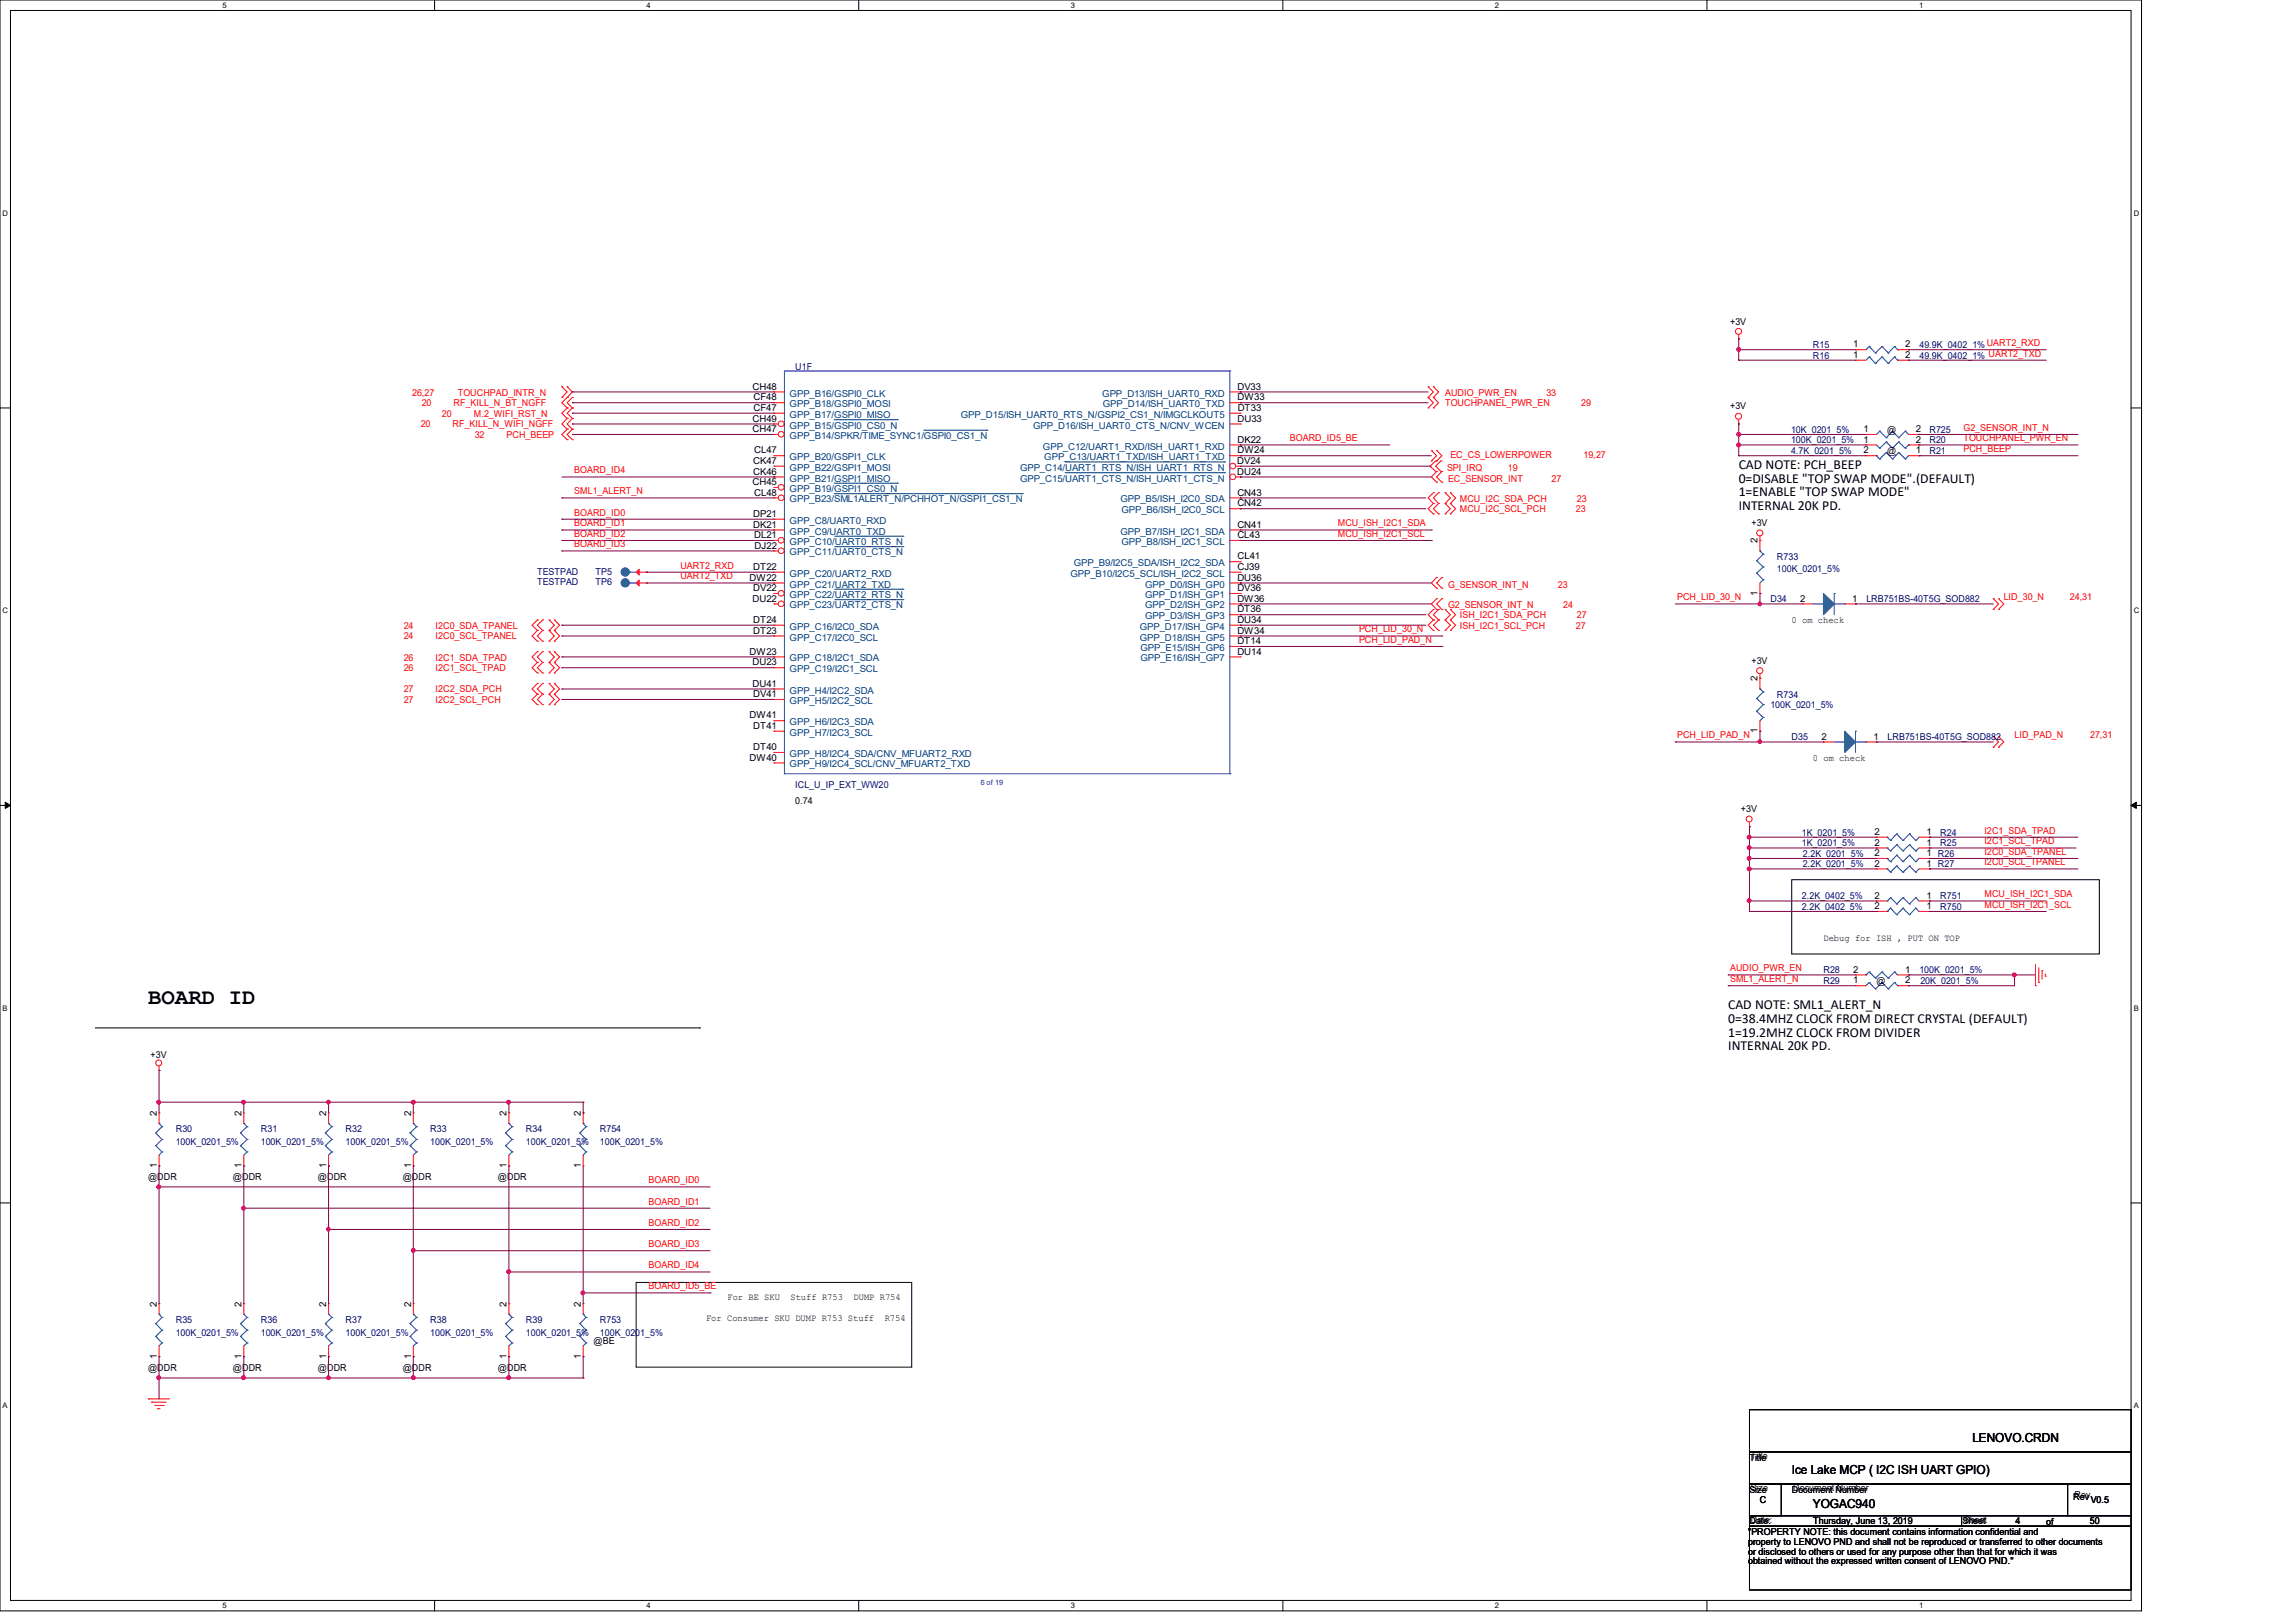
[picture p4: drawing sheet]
<svg xmlns="http://www.w3.org/2000/svg" width="297mm" height="210mm" viewBox="0 0 297 210" stroke-linecap="round" stroke-linejoin="round" font-family="sans-serif">
<defs><g id="words">
<text font-size="2.9" x="19.2" y="130">BOARD ID</text>
<g font-size="1.8">
<text x="224.9" y="60.7">CAD NOTE: PCH_BEEP</text>
<text x="224.9" y="62.4">0=DISABLE &quot;TOP SWAP MODE&quot;.(DEFAULT)</text>
<text x="224.9" y="64.2">1=ENABLE &quot;TOP SWAP MODE&quot;</text>
<text x="224.9" y="66">INTERNAL 20K PD.</text>
<text x="223.6" y="130.6">CAD NOTE: SML1_ALERT_N</text>
<text x="223.6" y="132.4">0=38.4MHZ CLOCK FROM DIRECT CRYSTAL (DEFAULT)</text>
<text x="223.6" y="134.2">1=19.2MHZ CLOCK FROM DIVIDER</text>
<text x="223.6" y="135.9">INTERNAL 20K PD.</text>
</g>
<g font-size="1.6">
<text x="231.8" y="190.7">Ice Lake MCP ( I2C ISH UART GPIO)</text>
<text x="255.1" y="186.6">LENOVO.CRDN</text>
<text x="234.5" y="195.1">YOGAC940</text>
</g>
<g font-size="1.2">
<text x="223.8" y="42">+3V</text>
<text x="239.7" y="46.3">1</text>
<text x="239.7" y="45">1</text>
<text x="246.5" y="46.3">2</text>
<text x="246.5" y="45">2</text>
<text x="97.4" y="50.4">CH48</text>
<text x="97.5" y="53.2">CF47</text>
<text x="97.5" y="51.8">CF48</text>
<text x="160.1" y="51.8">DW33</text>
<text x="160.1" y="50.4">DV33</text>
<text x="160.1" y="53.2">DT33</text>
<text x="223.8" y="53">+3V</text>
<text x="97.4" y="55.9">CH47</text>
<text x="97.4" y="54.6">CH49</text>
<text x="97.6" y="58.7">CL47</text>
<text x="160.1" y="58.7">DW24</text>
<text x="160.1" y="57.3">DK22</text>
<text x="160.1" y="54.6">DU33</text>
<text x="241.1" y="57.3">1</text>
<text x="241.1" y="55.9">1</text>
<text x="241.1" y="58.7">2</text>
<text x="244.1" y="56">@</text>
<text x="244.1" y="58.7">@</text>
<text x="247.9" y="57.3">2</text>
<text x="247.9" y="55.9">2</text>
<text x="247.9" y="58.7">1</text>
<text x="97.4" y="62.8">CH45</text>
<text x="97.4" y="61.4">CK46</text>
<text x="97.4" y="60">CK47</text>
<text x="97.6" y="64.1">CL48</text>
<text x="160.1" y="61.4">DU24</text>
<text x="160.1" y="60">DV24</text>
<text x="160.1" y="65.5">CN42</text>
<text x="160.1" y="64.1">CN43</text>
<text x="97.4" y="66.9">DP21</text>
<text x="97.4" y="68.3">DK21</text>
<text x="97.6" y="69.6">DL21</text>
<text x="97.6" y="71">DJ22</text>
<text x="160.1" y="69.6">CL43</text>
<text x="160.1" y="68.3">CN41</text>
<text x="226.6" y="68.1">+3V</text>
<text x="227.4" y="70.3" transform="rotate(-90 227.4 70.3)">2</text>
<text x="97" y="75.1">DW22</text>
<text x="97.4" y="77.9">DU22</text>
<text x="97.4" y="73.7">DT22</text>
<text x="97.4" y="76.5">DV22</text>
<text x="160.1" y="77.9">DW36</text>
<text x="160.1" y="76.5">DV36</text>
<text x="160.1" y="75.1">DU36</text>
<text x="160.1" y="72.4">CL41</text>
<text x="160.1" y="73.7">CJ39</text>
<text x="227.4" y="77.1" transform="rotate(-90 227.4 77.1)">1</text>
<text x="232.9" y="77.9">2</text>
<text x="239.6" y="77.9">1</text>
<text x="97.4" y="82">DT23</text>
<text x="97.4" y="80.6">DT24</text>
<text x="160.1" y="79.2">DT36</text>
<text x="160.1" y="83.4">DT14</text>
<text x="160.1" y="82">DW34</text>
<text x="160.1" y="80.6">DU34</text>
<text x="231.8" y="80.6">0 om check</text>
<text x="97" y="84.7">DW23</text>
<text x="97.4" y="86.1">DU23</text>
<text x="97.4" y="88.9">DU41</text>
<text x="160.1" y="84.7">DU14</text>
<text x="226.6" y="85.9">+3V</text>
<text x="227.4" y="88.2" transform="rotate(-90 227.4 88.2)">2</text>
<text x="97" y="93">DW41</text>
<text x="97.4" y="94.3">DT41</text>
<text x="97.4" y="90.2">DV41</text>
<text x="227.4" y="94.9" transform="rotate(-90 227.4 94.9)">1</text>
<text x="235.6" y="95.7">2</text>
<text x="242.3" y="95.7">1</text>
<text x="97" y="98.4">DW40</text>
<text x="97.4" y="97.1">DT40</text>
<text x="234.5" y="98.4">0 om check</text>
<text x="102.9" y="104">0.74</text>
<text x="225.2" y="105.1">+3V</text>
<text x="242.5" y="108">2</text>
<text x="242.5" y="109.4">2</text>
<text x="242.5" y="110.8">2</text>
<text x="242.5" y="112.1">2</text>
<text x="249.2" y="108">1</text>
<text x="249.2" y="109.4">1</text>
<text x="249.2" y="110.8">1 R26</text>
<text x="249.2" y="112.1">1 R27</text>
<text x="242.5" y="117.6">2</text>
<text x="242.5" y="116.3">2</text>
<text x="249.2" y="117.6">1</text>
<text x="249.2" y="116.3">1</text>
<text x="235.9" y="121.7">Debug for ISH , PUT ON TOP</text>
<text x="239.7" y="125.9">2</text>
<text x="246.5" y="125.9">1</text>
<text x="239.7" y="127.3">1</text>
<text x="242.8" y="127.3">@</text>
<text x="246.5" y="127.3">2</text>
<text x="19.5" y="136.9">+3V</text>
<text x="20.3" y="144.4" transform="rotate(-90 20.3 144.4)">2</text>
<text x="31.2" y="144.4" transform="rotate(-90 31.2 144.4)">2</text>
<text x="42.2" y="144.4" transform="rotate(-90 42.2 144.4)">2</text>
<text x="53.2" y="144.4" transform="rotate(-90 53.2 144.4)">2</text>
<text x="65.5" y="144.4" transform="rotate(-90 65.5 144.4)">2</text>
<text x="75.1" y="144.4" transform="rotate(-90 75.1 144.4)">2</text>
<text x="19.2" y="152.7">@DDR</text>
<text x="20.3" y="151.1" transform="rotate(-90 20.3 151.1)">1</text>
<text x="30.1" y="152.7">@DDR</text>
<text x="31.2" y="151.1" transform="rotate(-90 31.2 151.1)">1</text>
<text x="41.1" y="152.7">@DDR</text>
<text x="42.2" y="151.1" transform="rotate(-90 42.2 151.1)">1</text>
<text x="52.1" y="152.7">@DDR</text>
<text x="53.2" y="151.1" transform="rotate(-90 53.2 151.1)">1</text>
<text x="64.4" y="152.7">@DDR</text>
<text x="65.5" y="151.1" transform="rotate(-90 65.5 151.1)">1</text>
<text x="75.1" y="151.1" transform="rotate(-90 75.1 151.1)">1</text>
<text x="20.3" y="169.1" transform="rotate(-90 20.3 169.1)">2</text>
<text x="31.2" y="169.1" transform="rotate(-90 31.2 169.1)">2</text>
<text x="42.2" y="169.1" transform="rotate(-90 42.2 169.1)">2</text>
<text x="53.2" y="169.1" transform="rotate(-90 53.2 169.1)">2</text>
<text x="65.5" y="169.1" transform="rotate(-90 65.5 169.1)">2</text>
<text x="75.1" y="169.1" transform="rotate(-90 75.1 169.1)">2</text>
<text x="76.8" y="173.9">@BE</text>
<text x="91.3" y="171">For Consumer SKU DUMP R753 Stuff</text>
<text x="94.1" y="168.2">For BE SKU</text>
<text x="102.3" y="168.2">Stuff R753</text>
<text x="110.4" y="168.2">DUMP R754</text>
<text x="114.4" y="171">R754</text>
<text x="19.2" y="177.4">@DDR</text>
<text x="20.3" y="175.8" transform="rotate(-90 20.3 175.8)">1</text>
<text x="30.1" y="177.4">@DDR</text>
<text x="31.2" y="175.8" transform="rotate(-90 31.2 175.8)">1</text>
<text x="41.1" y="177.4">@DDR</text>
<text x="42.2" y="175.8" transform="rotate(-90 42.2 175.8)">1</text>
<text x="52.1" y="177.4">@DDR</text>
<text x="53.2" y="175.8" transform="rotate(-90 53.2 175.8)">1</text>
<text x="64.4" y="177.4">@DDR</text>
<text x="65.5" y="175.8" transform="rotate(-90 65.5 175.8)">1</text>
<text x="75.1" y="175.8" transform="rotate(-90 75.1 175.8)">1</text>
<text x="226.3" y="189">Title</text>
<text x="226.3" y="193.2">Size</text>
<text x="226.3" y="197.3">Date:</text>
<text x="227.7" y="194.5">C</text>
<text x="231.8" y="193.2">Document Number</text>
<text x="234.6" y="197.3">Thursday, June 13, 2019</text>
<text x="253.9" y="197.3">Sheet</text>
<text x="260.7" y="197.3">4</text>
<text x="264.7" y="197.3">of</text>
<text x="268.2" y="194.1">Rev</text>
<text x="270.4" y="197.3">50</text>
<text x="270.5" y="194.5">V0.5</text>
<text x="226.1" y="198.6">&quot;PROPERTY NOTE: this document contains information confidential and</text>
<text x="226.1" y="199.9">property to LENOVO PND and shall not be reproduced or transferred to other documents</text>
<text x="226.1" y="201.2">or disclosed to others or used for any purpose other than that for which it was</text>
<text x="226.1" y="202.4">obtained without the expressed written consent of LENOVO PND.&quot;</text>
</g>
<g font-size="1.2" fill="#000080">
<text x="102.9" y="47.9">U1F</text>
<text x="234.5" y="46.4">R16</text>
<text x="234.5" y="45">R15</text>
<text x="248.3" y="46.4">49.9K_0402_1% UART2_TXD</text>
<text x="248.3" y="45">49.9K_0402_1%UART2_RXD</text>
<text x="231.7" y="57.4">100K_0201_5%</text>
<text x="231.7" y="56">10K_0201_5%</text>
<text x="231.7" y="58.7">4.7K_0201_5%</text>
<text x="249.6" y="57.4">R20</text>
<text x="249.6" y="56">R725</text>
<text x="249.6" y="58.7">R21</text>
<text x="69.5" y="75.7">TESTPAD</text>
<text x="69.5" y="74.4">TESTPAD</text>
<text x="77" y="75.7">TP6</text>
<text x="77" y="74.4">TP5</text>
<text x="229" y="77.9">D34</text>
<text x="229.9" y="72.4">R733</text>
<text x="229.9" y="74.1">100K_0201_5%</text>
<text x="241.4" y="77.9">LRB751BS-40T5G_SOD882</text>
<text x="229" y="91.6">100K_0201_5%</text>
<text x="229.9" y="90.3">R734</text>
<text x="231.8" y="95.8">D35</text>
<text x="244.2" y="95.8">LRB751BS-40T5G_SOD882</text>
<text x="102.9" y="101.9">ICL_U_IP_EXT_WW20</text>
<text x="233.1" y="108.1">1K_0201_5%</text>
<text x="233.1" y="109.5">1K_0201_5%</text>
<text x="233.2" y="110.9">2.2K_0201_5%</text>
<text x="233.2" y="112.2">2.2K_0201_5%</text>
<text x="251" y="108.1">R24</text>
<text x="251" y="109.5">R25</text>
<text x="233.1" y="117.7">2.2K_0402_5%</text>
<text x="233.1" y="116.3">2.2K_0402_5%</text>
<text x="251" y="117.7">R750</text>
<text x="251" y="116.3">R751</text>
<text x="235.9" y="125.9">R28</text>
<text x="248.3" y="125.9">100K_0201_5%</text>
<text x="235.9" y="127.3">R29</text>
<text x="248.4" y="127.3">20K_0201_5%</text>
<text x="22.7" y="146.5">R30</text>
<text x="22.7" y="148.2">100K_0201_5%</text>
<text x="33.7" y="146.5">R31</text>
<text x="33.7" y="148.2">100K_0201_5%</text>
<text x="44.7" y="146.5">R32</text>
<text x="44.7" y="148.2">100K_0201_5%</text>
<text x="55.7" y="146.5">R33</text>
<text x="55.7" y="148.2">100K_0201_5%</text>
<text x="68" y="146.5">R34</text>
<text x="68" y="148.2">100K_0201_5%</text>
<text x="77.6" y="146.5">R754</text>
<text x="77.6" y="148.2">100K_0201_5%</text>
<text x="22.7" y="171.2">R35</text>
<text x="22.7" y="172.8">100K_0201_5%</text>
<text x="33.7" y="171.2">R36</text>
<text x="33.7" y="172.8">100K_0201_5%</text>
<text x="44.7" y="171.2">R37</text>
<text x="44.7" y="172.8">100K_0201_5%</text>
<text x="55.7" y="171.2">R38</text>
<text x="55.7" y="172.8">100K_0201_5%</text>
<text x="68" y="171.2">R39</text>
<text x="68" y="172.8">100K_0201_5%</text>
<text x="77.6" y="171.2">R753</text>
<text x="77.6" y="172.8">100K_0201_5%</text>
</g>
<g font-size="1.2" fill="#f00">
<text x="53.3" y="51.2">26,27</text>
<text x="54.5" y="52.6">20</text>
<text x="57.2" y="53.9">20</text>
<text x="58.7" y="52.6">RF_KILL_N_BT_NGFF</text>
<text x="59.2" y="51.2">TOUCHPAD_INTR_N</text>
<text x="61.3" y="53.9">M.2_WIFI_RST_N</text>
<text x="186.9" y="52.6">TOUCHPANEL_PWR_EN</text>
<text x="186.9" y="51.2">AUDIO_PWR_EN</text>
<text x="200" y="51.2">33</text>
<text x="204.5" y="52.6">29</text>
<text x="54.4" y="55.3">20</text>
<text x="58.5" y="55.3">RF_KILL_N_WIFI_NGFF</text>
<text x="61.4" y="56.7">32</text>
<text x="65.5" y="56.7">PCH_BEEP</text>
<text x="166.9" y="57.1">BOARD_ID5_BE</text>
<text x="187.6" y="59.3">EC_CS_LOWERPOWER</text>
<text x="204.8" y="59.3">19,27</text>
<text x="254" y="57.1">TOUCHPANEL_PWR_EN</text>
<text x="254" y="58.5">PCH_BEEP</text>
<text x="254" y="55.8">G2_SENSOR_INT_N</text>
<text x="74.3" y="64">SML1_ALERT_N</text>
<text x="74.3" y="61.3">BOARD_ID4</text>
<text x="187.2" y="60.9">SPI_IRQ</text>
<text x="187.3" y="62.3">EC_SENSOR_INT</text>
<text x="188.8" y="64.9">MCU_I2C_SDA_PCH</text>
<text x="195.1" y="60.9">19</text>
<text x="200.7" y="62.3">27</text>
<text x="204" y="64.9">23</text>
<text x="74.3" y="69.5">BOARD_ID2</text>
<text x="74.3" y="68.1">BOARD_ID1</text>
<text x="74.3" y="66.7">BOARD_ID0</text>
<text x="74.3" y="70.8">BOARD_ID3</text>
<text x="173.1" y="68.1">MCU_ISH_I2C1_SDA</text>
<text x="173.1" y="69.5">MCU_ISH_I2C1_SCL</text>
<text x="188.8" y="66.3">MCU_I2C_SCL_PCH</text>
<text x="203.8" y="66.3">23</text>
<text x="88" y="73.6">UART2_RXD</text>
<text x="88" y="75">UART2_TXD</text>
<text x="187.3" y="76">G_SENSOR_INT_N</text>
<text x="201.5" y="76">23</text>
<text x="217" y="77.7">PCH_LID_30_N</text>
<text x="259.2" y="77.7">LID_30_N</text>
<text x="267.7" y="77.7">24,31</text>
<text x="52.2" y="81.4">24</text>
<text x="52.2" y="82.7">24</text>
<text x="56.3" y="81.4">I2C0_SDA_TPANEL</text>
<text x="56.3" y="82.7">I2C0_SCL_TPANEL</text>
<text x="175.8" y="81.8">PCH_LID_30_N</text>
<text x="175.8" y="83.2">PCH_LID_PAD_N</text>
<text x="187.3" y="78.7">G2_SENSOR_INT_N</text>
<text x="188.8" y="81.4">ISH_I2C1_SCL_PCH</text>
<text x="188.8" y="80">ISH_I2C1_SDA_PCH</text>
<text x="202.2" y="78.7">24</text>
<text x="203.8" y="81.4">27</text>
<text x="204" y="80">27</text>
<text x="52.2" y="86.9">26</text>
<text x="52.2" y="85.5">26</text>
<text x="52.2" y="89.6">27</text>
<text x="56.3" y="86.9">I2C1_SCL_TPAD</text>
<text x="56.3" y="85.5">I2C1_SDA_TPAD</text>
<text x="56.3" y="89.6">I2C2_SDA_PCH</text>
<text x="52.2" y="91">27</text>
<text x="56.3" y="91">I2C2_SCL_PCH</text>
<text x="217" y="95.5">PCH_LID_PAD_N</text>
<text x="260.6" y="95.5">LID_PAD_N</text>
<text x="270.4" y="95.5">27,31</text>
<text x="256.7" y="107.9">I2C1_SDA_TPAD</text>
<text x="256.7" y="109.3">I2C1_SCL_TPAD</text>
<text x="256.7" y="112">I2C0_SCL_TPANEL</text>
<text x="256.7" y="110.6">I2C0_SDA_TPANEL</text>
<text x="256.7" y="116.1">MCU_ISH_I2C1_SDA</text>
<text x="256.7" y="117.5">MCU_ISH_I2C1_SCL</text>
<text x="223.8" y="125.7">AUDIO_PWR_EN</text>
<text x="223.8" y="127.1">SML1_ALERT_N</text>
<text x="83.9" y="153.1">BOARD_ID0</text>
<text x="83.9" y="155.9">BOARD_ID1</text>
<text x="83.9" y="158.6">BOARD_ID2</text>
<text x="83.9" y="161.4">BOARD_ID3</text>
<text x="83.9" y="164.1">BOARD_ID4</text>
<text x="83.9" y="166.8">BOARD_ID5_BE</text>
</g>
<g font-size="1.2" fill="#004080">
<text x="102.1" y="51.3">GPP_B16/GSPI0_CLK</text>
<text x="102.1" y="52.7">GPP_B18/GSPI0_MOSI</text>
<text x="142.6" y="51.3">GPP_D13/ISH_UART0_RXD</text>
<text x="142.7" y="52.7">GPP_D14/ISH_UART0_TXD</text>
<text x="102.1" y="56.8">GPP_B14/SPKR/TIME_SYNC1/GSPI0_CS1_N</text>
<text x="102.1" y="55.5">GPP_B15/GSPI0_CS0_N</text>
<text x="102.1" y="54.1">GPP_B17/GSPI0_MISO</text>
<text x="102.1" y="59.6">GPP_B20/GSPI1_CLK</text>
<text x="124.3" y="54.1">GPP_D15/ISH_UART0_RTS_N/GSPI2_CS1_N/IMGCLKOUT5</text>
<text x="133.6" y="55.5">GPP_D16/ISH_UART0_CTS_N/CNV_WCEN</text>
<text x="134.9" y="58.2">GPP_C12/UART1_RXD/ISH_UART1_RXD</text>
<text x="135.1" y="59.6">GPP_C13/UART1_TXD/ISH_UART1_TXD</text>
<text x="102.1" y="62.3">GPP_B21/GSPI1_MISO</text>
<text x="102.1" y="63.7">GPP_B19/GSPI1_CS0_N</text>
<text x="102.1" y="65">GPP_B23/SML1ALERT_N/PCHHOT_N/GSPI1_CS1_N</text>
<text x="102.1" y="60.9">GPP_B22/GSPI1_MOSI</text>
<text x="131.9" y="62.3">GPP_C15/UART1_CTS_N/ISH_UART1_CTS_N</text>
<text x="131.9" y="60.9">GPP_C14/UART1_RTS_N/ISH_UART1_RTS_N</text>
<text x="144.9" y="65">GPP_B5/ISH_I2C0_SDA</text>
<text x="102.1" y="67.8">GPP_C8/UART0_RXD</text>
<text x="102.1" y="71.9">GPP_C11/UART0_CTS_N</text>
<text x="102.1" y="69.2">GPP_C9/UART0_TXD</text>
<text x="102.1" y="70.5">GPP_C10/UART0_RTS_N</text>
<text x="144.9" y="69.2">GPP_B7/ISH_I2C1_SDA</text>
<text x="145.1" y="66.4">GPP_B6/ISH_I2C0_SCL</text>
<text x="145.1" y="70.5">GPP_B8/ISH_I2C1_SCL</text>
<text x="102.1" y="74.6">GPP_C20/UART2_RXD</text>
<text x="102.1" y="77.4">GPP_C22/UART2_RTS_N</text>
<text x="102.1" y="76">GPP_C21/UART2_TXD</text>
<text x="138.5" y="74.6">GPP_B10/I2C5_SCL/ISH_I2C2_SCL</text>
<text x="138.9" y="73.3">GPP_B9/I2C5_SDA/ISH_I2C2_SDA</text>
<text x="148.1" y="77.4">GPP_D1/ISH_GP1</text>
<text x="148.1" y="76">GPP_D0/ISH_GP0</text>
<text x="102.1" y="78.7">GPP_C23/UART2_CTS_N</text>
<text x="102.1" y="82.9">GPP_C17/I2C0_SCL</text>
<text x="102.1" y="81.5">GPP_C16/I2C0_SDA</text>
<text x="147.4" y="82.9">GPP_D18/ISH_GP5</text>
<text x="147.4" y="81.5">GPP_D17/ISH_GP4</text>
<text x="148.1" y="80.1">GPP_D3/ISH_GP3</text>
<text x="148.1" y="78.7">GPP_D2/ISH_GP2</text>
<text x="102.1" y="87">GPP_C19/I2C1_SCL</text>
<text x="102.1" y="85.6">GPP_C18/I2C1_SDA</text>
<text x="102.1" y="89.7">GPP_H4/I2C2_SDA</text>
<text x="147.5" y="85.6">GPP_E16/ISH_GP7</text>
<text x="147.5" y="84.2">GPP_E15/ISH_GP6</text>
<text x="102.1" y="95.2">GPP_H7/I2C3_SCL</text>
<text x="102.1" y="93.9">GPP_H6/I2C3_SDA</text>
<text x="102.1" y="91.1">GPP_H5/I2C2_SCL</text>
<text x="102.1" y="98">GPP_H8/I2C4_SDA/CNV_MFUART2_RXD</text>
<text x="102.1" y="99.3">GPP_H9/I2C4_SCL/CNV_MFUART2_TXD</text>
</g>
<g font-size="1">
<text x="28.8" y="1">5</text>
<text x="83.7" y="1">4</text>
<text x="138.5" y="1">3</text>
<text x="193.4" y="1">2</text>
<text x="248.2" y="1">1</text>
<text x=".3" y="27.9">D</text>
<text x="276" y="27.9">D</text>
<text x=".3" y="79.4">C</text>
<text x="276" y="79.4">C</text>
<text x=".3" y="130.8">B</text>
<text x="276" y="130.8">B</text>
<text x=".3" y="182.2">A</text>
<text x="276" y="182.2">A</text>
<text x="28.8" y="208.1">5</text>
<text x="83.7" y="208.1">4</text>
<text x="138.5" y="208.1">3</text>
<text x="193.4" y="208.1">2</text>
<text x="248.2" y="208.1">1</text>
</g>
<text font-size=".9" fill="#00f" x="126.9" y="101.5">6 of 19</text>
</g></defs>
<path d="M0 0h277v208.4h-277zM1.4 1.4h274.3v205.7h-274.3z" fill="none" stroke="#000" stroke-width=".13"/>
<g fill="#fff">
<path d="M28.8 .1h.5v1.1h-.5z"/>
<path d="M28.8 207.2h.5v1.1h-.5z"/>
</g>
<path d="M56.2 0v1.4M56.2 207.1v1.3" fill="none" stroke="#000" stroke-width=".13"/>
<g fill="#fff">
<path d="M83.7 .1h.5v1.1h-.5z"/>
<path d="M83.7 207.2h.5v1.1h-.5z"/>
</g>
<path d="M111.1 0v1.4M111.1 207.1v1.3" fill="none" stroke="#000" stroke-width=".13"/>
<g fill="#fff">
<path d="M138.5 .1h.6v1.1h-.6z"/>
<path d="M138.5 207.2h.6v1.1h-.6z"/>
</g>
<path d="M165.9 0v1.4M165.9 207.1v1.3" fill="none" stroke="#000" stroke-width=".13"/>
<g fill="#fff">
<path d="M193.4 .1h.5v1.1h-.5z"/>
<path d="M193.4 207.2h.5v1.1h-.5z"/>
</g>
<path d="M220.8 0v1.4M220.8 207.1v1.3" fill="none" stroke="#000" stroke-width=".13"/>
<g fill="#fff">
<path d="M248.2 .1h.6v1.1h-.6z"/>
<path d="M248.2 207.2h.6v1.1h-.6z"/>
<path d="M.3 27.1h.8v1.1h-.8z"/>
<path d="M276 27.1h.7v1.1h-.7z"/>
<path d="M.3 78.5h.8v1.1h-.8z"/>
<path d="M276 78.5h.7v1.1h-.7z"/>
</g>
<path d="M0 52.8h1.4M275.7 52.8h1.3" fill="none" stroke="#000" stroke-width=".13"/>
<g fill="#fff">
<path d="M.3 129.9h.7v1.1h-.7z"/>
<path d="M276 129.9h.6v1.1h-.6z"/>
</g>
<path d="M0 104.2h1.4M275.7 104.2h1.3" fill="none" stroke="#000" stroke-width=".13"/>
<path d="M.7 103.8l.7 .4-.7 .4zM275.7 104.2l.7-.4v.8z" fill="#000" stroke="#000" stroke-width=".13"/>
<g fill="#fff">
<path d="M.3 181.4h.7v1.1h-.7z"/>
<path d="M276 181.4h.6v1.1h-.6z"/>
</g>
<g fill="none" stroke="#000" stroke-width=".13">
<path d="M231.8 113.8h39.8v9.6h-39.8zM12.3 133h78.2M90.5 133h.1M0 155.7h1.4M275.7 155.7h1.3M82.3 165.9h35.6v11h-35.6zM226.3 196.1h27.4v1.4h-27.4zM226.3 192h41.2v4.1h-41.2zM226.3 192h4.1v4.1h-4.1zM226.3 182.4h49.4v5.5h-49.4zM226.3 187.9h49.4v4.1h-49.4zM226.3 197.5h49.4v8.2h-49.4z"/>
<path d="M253.7 196.1h22v1.4h-22zM267.5 192h8.2v4.1h-8.2z"/>
</g>
<g fill="none" stroke="#f00" stroke-width=".13">
<path d="M72.7 50l.7 .7-.7 .7M72.7 50h.1M72.7 51.4h.1M73.4 52.8h.1M73.4 51.4h.1M73.4 55.5h.1M73.4 54.1h.1M73.4 50h.1M73.4 56.9h.1M73.4 50l.6 .7-.6 .7M73.4 51.4l-.7 .7 .7 .7M73.4 54.1l-.7 .8 .7 .6"/>
<path d="M73.4 55.5l-.7 .7 .7 .7M73.4 52.8l-.7 .7 .7 .6M74 51.4l-.6 .7 .6 .7M74 54.1l-.6 .8 .6 .6M74 55.5l-.6 .7 .6 .7M74 52.8l-.6 .7 .6 .6M74 52.8h.1M74 51.4h.1M74 55.5h.1M74 54.1h.1M74 56.9h.1M184.7 51.4l.7 .7-.7 .7"/>
<path d="M184.7 50l.7 .7-.7 .7M184.7 52.8h.1M184.7 51.4h.1M184.7 50h.1M185.2 59.6h.1M185.2 58.3h.1M185.2 58.3l.6 .7-.6 .6M185.4 52.8h.1M185.4 51.4h.1M185.4 50h.1M185.4 51.4l.7 .7-.7 .7M185.4 50l.7 .7-.7 .7"/>
<path d="M185.7 59.6h.1M185.7 59.6l-.7 .7 .7 .7M185.8 58.3l.7 .7-.7 .6M185.8 59.6h.1M185.8 58.3h.1M186.4 59.6h.1M186.4 59.6l-.7 .7 .7 .7M224.9 54.9h.1M224.9 43.9h.1M224.9 43.3v.6M224.9 54.3v.6M241.4 57.6h.1"/>
<path d="M241.4 57.6h1.3M246.9 57.6h1.3M248.2 57.6h.1M100.1 61.7h1.4M100.1 67.2h1.4M100.1 61.7h.1M100.1 67.2h.1M185.4 66.5h.1M185.4 65.2h.1M185.4 63.8h.1M185.4 78.9h.1M185.4 65.2l-.7 .6 .7 .7"/>
<path d="M185.4 63.8l-.7 .6 .7 .8M185.4 78.9l-.7 .6 .7 .7M185.7 61h.1M185.8 61l-.6 .7 .6 .7M185.8 74.7l-.6 .7 .6 .7M185.8 77.5l-.6 .6 .6 .8M185.8 62.4h.1M185.8 61h.1M185.8 76.1h.1M185.8 74.7h.1M185.8 78.9h.1M185.8 77.5h.1"/>
<path d="M186.1 65.2l-.7 .6 .7 .7M186.1 63.8l-.7 .6 .7 .8M186.1 78.9l-.7 .6 .7 .7M186.1 66.5h.1M186.1 65.2h.1M186.1 63.8h.1M186.1 78.9h.1M186.4 61h.1M186.5 61h.1M186.5 62.4h.1M186.5 74.7h.1M186.5 76.1h.1"/>
<path d="M186.5 77.5h.1M186.5 78.9h.1M186.5 61l-.7 .7 .7 .7M186.5 74.7l-.7 .7 .7 .7M186.5 77.5l-.7 .6 .7 .8M186.9 65.2l.7 .6-.7 .7M186.9 63.8l.7 .6-.7 .8M186.9 78.9l.7 .6-.7 .7M186.9 65.2h.1M186.9 66.5h.1M186.9 63.8h.1M186.9 78.9h.1"/>
<path d="M187.6 66.5h.1M187.6 65.2h.1M187.6 63.8h.1M187.6 78.9h.1M187.6 65.2l.7 .6-.7 .7M187.6 63.8l.7 .6-.7 .8M187.6 78.9l.7 .6-.7 .7M227.7 69.9h.1M227.7 69.4v.5M257.9 77.5l.6 .6-.6 .8M257.9 78.9h.1M257.9 77.5h.1"/>
<path d="M258.5 78.9h.1M258.5 77.5h.1M258.5 77.5l.7 .6-.7 .8M69.5 80.2l-.7 .7 .7 .7M69.5 81.6l-.7 .7 .7 .7M69.5 85.7l-.7 .7 .7 .7M69.5 84.3l-.7 .7 .7 .7M69.5 89.8l-.7 .7 .7 .7M69.5 88.4l-.7 .8 .7 .6M69.5 80.2h.1M69.5 81.6h.1M69.5 83h.1"/>
<path d="M69.5 85.7h.1M69.5 87.1h.1M69.5 84.3h.1M69.5 89.8h.1M69.5 91.2h.1M69.5 88.4h.1M70.2 81.6h.1M70.2 80.2h.1M70.2 83h.1M70.2 87.1h.1M70.2 85.7h.1M70.2 84.3h.1"/>
<path d="M70.2 91.2h.1M70.2 89.8h.1M70.2 88.4h.1M70.2 80.2l-.7 .7 .7 .7M70.2 81.6l-.7 .7 .7 .7M70.2 85.7l-.7 .7 .7 .7M70.2 84.3l-.7 .7 .7 .7M70.2 89.8l-.7 .7 .7 .7M70.2 88.4l-.7 .8 .7 .6M71 80.2l.7 .7-.7 .7M71 81.6l.7 .7-.7 .7M71 85.7l.7 .7-.7 .7"/>
<path d="M71 84.3l.7 .7-.7 .7M71 89.8l.7 .7-.7 .7M71 88.4l.7 .8-.7 .6M71 80.2h.1M71 81.6h.1M71 83h.1M71 85.7h.1M71 87.1h.1M71 84.3h.1M71 89.8h.1M71 91.2h.1M71 88.4h.1"/>
<path d="M71.7 80.2h.1M71.7 81.6h.1M71.7 83h.1M71.7 85.7h.1M71.7 87.1h.1M71.7 84.3h.1M71.7 89.8h.1M71.7 91.2h.1M71.7 88.4h.1M71.7 80.2l.7 .7-.7 .7M71.7 81.6l.7 .7-.7 .7M71.7 85.7l.7 .7-.7 .7"/>
<path d="M71.7 84.3l.7 .7-.7 .7M71.7 89.8l.7 .7-.7 .7M71.7 88.4l.7 .8-.7 .6M185.4 81.6h.1M185.4 80.2h.1M185.4 80.2l-.7 .7 .7 .7M186.1 80.2l-.7 .7 .7 .7M186.1 81.6h.1M186.1 80.2h.1M186.9 80.2l.7 .7-.7 .7M186.9 80.2h.1M186.9 81.6h.1"/>
<path d="M187.6 81.6h.1M187.6 80.2h.1M187.6 80.2l.7 .7-.7 .7M227.7 87.8h.1M227.7 87.2v.6M257.9 95.3l.6 .7-.6 .7M257.9 96.7h.1M257.9 95.3h.1M258.5 96.7h.1M258.5 95.3h.1M258.5 95.3l.7 .7-.7 .7M226.3 107h.1"/>
<path d="M226.3 106.4v.6M20.6 138.5h.1M20.6 138v.5M263.3 127.6h.1M263.3 124.8v2.8M263.7 127.1h.1M263.7 125.2v1.9M264.2 125.6h.1M264.2 125.6v1.1M264.6 126.3h.1M264.6 126v.3M19.2 181h2.7"/>
<path d="M19.2 181h.1M19.6 181.4h1.9M19.6 181.4h.1M20 181.9h1.1M20.4 182.3h.3M20.4 182.3h.1M21.1 181.9h.1"/>
<circle cx="224.9" cy="42.9" r=".39"/>
<circle cx="224.9" cy="53.9" r=".39"/>
<circle cx="227.7" cy="69" r=".39"/>
<circle cx="227.7" cy="86.8" r=".39"/>
<circle cx="226.3" cy="106" r=".38"/>
<circle cx="20.5" cy="137.5" r=".38"/>
</g>
<g fill="none" stroke="#00f" stroke-width=".13">
<path d="M159.1 48h-57.6v52.1M159.1 48h.1M159.1 48v52.1M242.7 57.6l.5 .4M243.2 58h.1M244 57.2l-.8 .8M244 57.2h.1M244 57.2l.8 .8M244.8 58h.1M245.6 57.2h.1M245.6 57.2l.9 .8M245.6 57.2l-.8 .8"/>
<path d="M246.5 58h.1M246.9 57.6h.1M246.9 57.6l-.4 .4M101.5 100.1h.1M101.5 100.1h57.6M159.1 100.1h.1"/>
</g>
<circle cx="101.1" cy="63.1" r=".37" fill="#fff" stroke="#f00" stroke-width=".13"/>
<path d="M100.1 74h1.4M100.1 63.1h.1M100.1 74h.1M100.1 63.1h.6" fill="none" stroke="#f00" stroke-width=".13"/>
<path d="M107.9 62.5h8.2M116.1 62.5h.1" fill="none" stroke="#004080" stroke-width=".13"/>
<circle cx="101.1" cy="56.2" r=".37" fill="#fff" stroke="#f00" stroke-width=".13"/>
<path d="M100.1 56.2h.1M100.1 56.2h.6M159.1 52.1h1.3M160.4 52.1h.1" fill="none" stroke="#f00" stroke-width=".13"/>
<path d="M119.5 55.7h8.2M127.7 55.7h.1" fill="none" stroke="#004080" stroke-width=".13"/>
<circle cx="101.1" cy="64.4" r=".37" fill="#fff" stroke="#f00" stroke-width=".13"/>
<path d="M100.1 64.4h.1M100.1 64.4h.6M159.1 82.3h1.3M160.4 82.3h.1" fill="none" stroke="#f00" stroke-width=".13"/>
<path d="M107.9 63.9h24.3M132.2 63.9h.1" fill="none" stroke="#004080" stroke-width=".13"/>
<circle cx="101.1" cy="78.1" r=".37" fill="#fff" stroke="#f00" stroke-width=".13"/>
<path d="M100.1 60.3h1.4M100.1 78.1h.1M100.1 60.3h.1M100.1 78.1h.6M100.1 97.4h1.4M100.1 97.4h.1" fill="none" stroke="#f00" stroke-width=".13"/>
<path d="M108 77.6h8.8M116.8 77.6h.1" fill="none" stroke="#004080" stroke-width=".13"/>
<circle cx="101.1" cy="54.8" r=".37" fill="#fff" stroke="#f00" stroke-width=".13"/>
<path d="M100.1 54.9h.1M100.1 54.9h.6M159.1 79.5h1.3M160.4 79.5h.1M159.1 80.9h1.3M160.4 80.9h.1" fill="none" stroke="#f00" stroke-width=".13"/>
<path d="M107.9 54.3h8.2M116.1 54.3h.1" fill="none" stroke="#004080" stroke-width=".13"/>
<circle cx="159.5" cy="61.7" r=".37" fill="#fff" stroke="#f00" stroke-width=".13"/>
<path d="M159.1 59h1.3M160.4 59h.1M159.1 65.8h1.3M159.9 61.7h.5M160.4 61.7h.1M160.4 65.8h.1M100.1 86.4h1.4M100.1 85h1.4M100.1 86.4h.1M100.1 85h.1M159.1 85h1.3M160.4 85h.1" fill="none" stroke="#f00" stroke-width=".13"/>
<path d="M137.8 61.2h20.6M158.4 61.2h.1" fill="none" stroke="#004080" stroke-width=".13"/>
<circle cx="159.5" cy="60.3" r=".37" fill="#fff" stroke="#f00" stroke-width=".13"/>
<path d="M159.1 53.5h1.3M159.1 57.6h1.3M160.4 53.5h.1M160.4 57.6h.1M159.9 60.3h.5M160.4 60.3h.1M100.1 94.6h1.4M100.1 93.3h1.4M100.1 94.6h.1M100.1 93.3h.1" fill="none" stroke="#f00" stroke-width=".13"/>
<path d="M137.8 59.8h20.6M158.4 59.8h.1" fill="none" stroke="#004080" stroke-width=".13"/>
<circle cx="101.1" cy="71.3" r=".37" fill="#fff" stroke="#f00" stroke-width=".13"/>
<g fill="none" stroke="#f00" stroke-width=".13">
<path d="M100.1 53.5h1.4M100.1 50.7h1.4M100.1 53.5h.1M100.1 50.7h.1M159.1 50.7h1.3M160.4 50.7h.1M100.1 71.3h.1M100.1 71.3h.6M159.1 78.1h1.3M159.1 69.9h1.3M159.1 76.8h1.3M159.1 72.7h1.3"/>
<path d="M159.1 64.4h1.3M160.4 78.1h.1M160.4 69.9h.1M160.4 76.8h.1M160.4 72.7h.1M160.4 64.4h.1M100.1 82.3h1.4M100.1 82.3h.1M159.1 83.7h1.3M160.4 83.7h.1"/>
</g>
<path d="M108 70.7h8.8M116.8 70.7h.1" fill="none" stroke="#004080" stroke-width=".13"/>
<circle cx="101.1" cy="76.8" r=".37" fill="#fff" stroke="#f00" stroke-width=".13"/>
<g fill="none" stroke="#f00" stroke-width=".13">
<path d="M100.1 52.1h1.4M100.1 59h1.4M100.1 52.1h.1M100.1 59h.1M159.1 54.9h1.3M160.4 54.9h.1M100.1 75.4h1.4M100.1 68.6h1.4M100.1 76.8h.1M100.1 75.4h.1M100.1 68.6h.1M100.1 76.8h.6"/>
<path d="M159.1 75.4h1.3M159.1 68.6h1.3M159.1 74h1.3M160.4 75.4h.1M160.4 68.6h.1M160.4 74h.1M100.1 90.5h1.4M100.1 89.2h1.4M100.1 80.9h1.4M100.1 98.7h1.4M100.1 90.5h.1M100.1 89.2h.1"/>
<path d="M100.1 80.9h.1M100.1 98.7h.1"/>
</g>
<path d="M108 76.2h8.8M116.8 76.2h.1" fill="none" stroke="#004080" stroke-width=".13"/>
<circle cx="101.1" cy="69.9" r=".37" fill="#fff" stroke="#f00" stroke-width=".13"/>
<g fill="none" stroke="#f00" stroke-width=".13">
<path d="M240 46.6h1.4M240 45.3h1.4M240 46.6h.1M240 45.3h.1M241.4 56.2h.1M241.4 59h.1M241.4 56.2h1.3M241.4 59h1.3M245.5 46.6h1.4M245.5 45.3h1.4M246.9 46.6h.1M246.9 45.3h.1"/>
<path d="M246.9 56.2h1.3M246.9 59h1.3M248.2 56.2h.1M248.2 59h.1M82.3 75.4h1.4M82.3 74h1.4M83.7 75.4h.1M83.7 74h.1M100.1 69.9h.1M100.1 69.9h.6M227.7 76.8h.1M227.7 69.9h.1"/>
<path d="M227.7 69.9v1.4M227.7 75.4v1.4M233.2 78.1h.1M233.2 78.1h1.3M238.6 78.1h1.4M240 78.1h.1M227.7 94.6h.1M227.7 87.8h.1M227.7 87.8v1.4M227.7 93.3v1.3M235.9 96h1.4M235.9 96h.1"/>
<path d="M241.4 96h1.3M242.7 96h.1M242.7 108.3h1.4M242.7 109.7h1.4M242.7 117.9h1.4M242.7 111.1h1.4M242.7 116.6h1.4M242.7 112.4h1.4M242.7 108.3h.1M242.7 109.7h.1M242.7 117.9h.1M242.7 111.1h.1"/>
<path d="M242.7 116.6h.1M242.7 112.4h.1M248.2 108.3h1.4M248.2 109.7h1.4M248.2 117.9h1.4M248.2 111.1h1.4M248.2 116.6h1.4M248.2 112.4h1.4M249.6 108.3h.1M249.6 109.7h.1M249.6 117.9h.1M249.6 111.1h.1"/>
<path d="M249.6 116.6h.1M249.6 112.4h.1M240 127.6h1.4M240 126.2h1.4M240 127.6h.1M240 126.2h.1M245.5 127.6h1.4M245.5 126.2h1.4M246.9 127.6h.1M246.9 126.2h.1M20.6 150.9h.1M20.6 144h.1"/>
<path d="M20.6 144v1.4M20.6 149.5v1.4M31.5 150.9h.1M31.5 144h.1M31.5 144v1.4M31.5 149.5v1.4M42.5 150.9h.1M42.5 144h.1M42.5 144v1.4M42.5 149.5v1.4M53.5 150.9h.1M53.5 144h.1"/>
<path d="M53.5 144v1.4M53.5 149.5v1.4M65.8 150.9h.1M65.8 144h.1M65.8 144v1.4M65.8 149.5v1.4M75.4 150.9h.1M75.4 144h.1M75.4 144v1.4M75.4 149.5v1.4M20.6 175.6h.1M20.6 168.7h.1"/>
<path d="M20.6 168.7v1.4M20.6 174.2v1.4M31.5 175.6h.1M31.5 168.7h.1M31.5 168.7v1.4M31.5 174.2v1.4M42.5 175.6h.1M42.5 168.7h.1M42.5 168.7v1.4M42.5 174.2v1.4M53.5 175.6h.1M53.5 168.7h.1"/>
<path d="M53.5 168.7v1.4M53.5 174.2v1.4M65.8 175.6h.1M65.8 168.7h.1M65.8 168.7v1.4M65.8 174.2v1.4M75.4 175.6h.1M75.4 168.7h.1M75.4 168.7v1.4M75.4 174.2v1.4"/>
</g>
<path d="M108 69.4h8.8M116.8 69.4h.1" fill="none" stroke="#004080" stroke-width=".13"/>
<g fill="none" stroke="#00f" stroke-width=".13">
<path d="M241.8 46.2l-.4 .4M241.8 44.8l-.4 .5M241.8 46.2h.1M241.8 44.8h.1M241.8 46.2l.8 .8M241.8 44.8l.8 .9M242.6 47h.1M242.6 45.7h.1M242.7 59l.5 .4M242.7 59h.1M243.2 55.8h.1M243.2 59.4h.1"/>
<path d="M243.2 55.8l.8 .8M243.2 55.8l-.5 .4M243.5 46.2h.1M243.5 44.8h.1M243.5 46.2l.8 .8M243.5 44.8l.8 .9M243.5 46.2l-.9 .8M243.5 44.8l-.9 .9M244 56.6h.1M244 58.5h.1M244 58.5l-.8 .9M244 58.5l.8 .9"/>
<path d="M244.3 47h.1M244.3 45.7h.1M244.8 55.8l-.8 .8M244.8 55.8h.1M244.8 59.4h.1M244.8 55.8l.8 .8M245.1 46.2h.1M245.1 44.8h.1M245.1 46.2l.4 .4M245.1 44.8l.4 .5M245.1 46.2l-.8 .8M245.1 44.8l-.8 .9"/>
<path d="M245.5 46.6h.1M245.5 45.3h.1M245.6 56.6h.1M245.6 58.5h.1M245.6 58.5l-.8 .9M245.6 58.5l.9 .9M246.5 55.8l-.9 .8M246.5 55.8h.1M246.5 59.4h.1M246.5 55.8l.4 .4M246.9 56.2h.1M246.9 59l-.4 .4"/>
<path d="M81.4 75.4h.9M81.4 74h.9M81.4 75.4h.1M81.4 74h.1M227.2 74.2l.9 .8M227.2 72.6l.9 .8M227.2 74.2h.1M227.2 72.6h.1M227.7 71.3h.1M227.7 71.3l.4 .4M228.1 75l-.4 .4M228.1 75h.1"/>
<path d="M228.1 73.4h.1M228.1 71.7h.1M228.1 73.4l-.9 .8M228.1 71.7l-.9 .9M234.5 78.1h1.4M235.9 78.1h.1M237.3 76.8h.1M237.3 76.8v2.7M237.3 78.1h1.3M238.6 78.1h.1M227.2 92l.9 .8M227.2 90.4l.9 .8"/>
<path d="M227.2 92h.1M227.2 90.4h.1M227.7 89.2h.1M227.7 89.2l.4 .3M228.1 92.8l-.4 .5M228.1 92.8h.1M228.1 91.2h.1M228.1 89.5h.1M228.1 91.2l-.9 .8M228.1 89.5l-.9 .9M237.3 96h1.3M238.6 96h.1"/>
<path d="M240 94.6h.1M240 94.6v2.8M240 96h1.4M241.4 96h.1M244.1 108.3h.1M244.1 109.7h.1M244.1 117.9h.1M244.1 111.1h.1M244.1 116.6h.1M244.1 112.4h.1M244.1 108.3l.5 .5M244.1 109.7l.5 .4"/>
<path d="M244.1 111.1l.5 .4M244.1 112.4l.5 .5M244.6 108.8h.1M244.6 110.1h.1M244.6 117.5h.1M244.6 111.5h.1M244.6 116.2h.1M244.6 112.9h.1M244.6 117.5l-.5 .4M244.6 116.2l-.5 .4M244.6 117.5l.8 .9M244.6 116.2l.8 .8"/>
<path d="M245.4 107.9h.1M245.4 109.3h.1M245.4 118.4h.1M245.4 110.7h.1M245.4 117h.1M245.4 112.1h.1M245.4 107.9l-.8 .9M245.4 109.3l-.8 .8M245.4 110.7l-.8 .8M245.4 112.1l-.8 .8M245.4 107.9l.8 .9M245.4 109.3l.8 .8"/>
<path d="M245.4 110.7l.8 .8M245.4 112.1l.8 .8M246.2 117.5l.8 .9M246.2 116.2l.8 .8M246.2 108.8h.1M246.2 110.1h.1M246.2 117.5h.1M246.2 111.5h.1M246.2 116.2h.1M246.2 112.9h.1M246.2 117.5l-.8 .9M246.2 116.2l-.8 .8"/>
<path d="M247 107.9h.1M247 109.3h.1M247 118.4h.1M247 110.7h.1M247 117h.1M247 112.1h.1M247 107.9l-.8 .9M247 109.3l-.8 .8M247 110.7l-.8 .8M247 112.1l-.8 .8M247 107.9l.8 .9M247 109.3l.8 .8"/>
<path d="M247 110.7l.8 .8M247 112.1l.8 .8M247.8 108.8h.1M247.8 110.1h.1M247.8 117.5h.1M247.8 111.5h.1M247.8 116.2h.1M247.8 112.9h.1M247.8 117.5l-.8 .9M247.8 116.2l-.8 .8M247.8 117.5l.4 .4M247.8 116.2l.4 .4"/>
<path d="M248.2 108.3l-.4 .5M248.2 109.7l-.4 .4M248.2 111.1l-.4 .4M248.2 112.4l-.4 .5M241.4 126.2h.1M241.8 127.1l-.4 .5M241.8 127.1h.1M241.8 125.8h.1M241.8 127.1l.8 .9M241.8 125.8l-.4 .4M241.8 125.8l.8 .8M242.6 128h.1"/>
<path d="M242.6 126.6h.1M243.5 127.1h.1M243.5 125.8h.1M243.5 127.1l.8 .9M243.5 125.8l-.9 .8M243.5 125.8l.8 .8M243.5 127.1l-.9 .9M244.3 128h.1M244.3 126.6h.1M245.1 127.1h.1M245.1 125.8h.1M245.1 127.1l.4 .5"/>
<path d="M245.1 125.8l-.8 .8M245.1 125.8l.4 .4M245.1 127.1l-.8 .9M245.5 127.6h.1M20.2 148.3l.8 .8M20.2 146.6l.8 .8M20.2 148.3h.1M20.2 146.6h.1M20.6 145.4l.4 .4M20.6 145.4h.1M21 149.1h.1M21 147.4h.1"/>
<path d="M21 145.8h.1M21 149.1l-.4 .4M21 147.4l-.8 .9M21 145.8l-.8 .8M31.1 148.3h.1M31.1 146.6h.1M31.1 148.3l.9 .8M31.1 146.6l.9 .8M31.5 145.4h.1M31.5 145.4l.5 .4M32 149.1l-.5 .4M32 147.4l-.9 .9"/>
<path d="M32 145.8l-.9 .8M32 149.1h.1M32 147.4h.1M32 145.8h.1M42.1 148.3h.1M42.1 146.6h.1M42.1 148.3l.8 .8M42.1 146.6l.8 .8M42.5 145.4h.1M42.5 145.4l.4 .4M42.9 149.1l-.4 .4M42.9 147.4l-.8 .9"/>
<path d="M42.9 145.8l-.8 .8M42.9 149.1h.1M42.9 147.4h.1M42.9 145.8h.1M53 148.3l.9 .8M53 146.6l.9 .8M53 148.3h.1M53 146.6h.1M53.5 145.4l.4 .4M53.5 145.4h.1M53.9 149.1h.1M53.9 147.4h.1"/>
<path d="M53.9 145.8h.1M53.9 149.1l-.4 .4M53.9 147.4l-.9 .9M53.9 145.8l-.9 .8M65.4 148.3l.9 .8M65.4 146.6l.9 .8M65.4 148.3h.1M65.4 146.6h.1M65.8 145.4l.5 .4M65.8 145.4h.1M66.3 149.1h.1M66.3 147.4h.1"/>
<path d="M66.3 145.8h.1M66.3 147.4l-.9 .9M66.3 145.8l-.9 .8M66.3 149.1l-.5 .4M75 148.3h.1M75 146.6h.1M75 148.3l.8 .8M75 146.6l.8 .8M75.4 145.4h.1M75.4 145.4l.4 .4M75.8 147.4l-.8 .9M75.8 145.8l-.8 .8"/>
<path d="M75.8 149.1l-.4 .4M75.8 149.1h.1M75.8 147.4h.1M75.8 145.8h.1M20.2 172.9l.8 .9M20.2 171.3l.8 .8M20.2 172.9h.1M20.2 171.3h.1M20.6 170.1l.4 .4M20.6 170.1h.1M21 173.8h.1M21 172.1h.1"/>
<path d="M21 170.5h.1M21 173.8l-.4 .4M21 172.1l-.8 .8M21 170.5l-.8 .8M31.1 172.9h.1M31.1 171.3h.1M31.1 172.9l.9 .9M31.1 171.3l.9 .8M31.5 170.1h.1M31.5 170.1l.5 .4M32 173.8l-.5 .4M32 172.1l-.9 .8"/>
<path d="M32 170.5l-.9 .8M32 173.8h.1M32 172.1h.1M32 170.5h.1M42.1 172.9h.1M42.1 171.3h.1M42.1 172.9l.8 .9M42.1 171.3l.8 .8M42.5 170.1h.1M42.5 170.1l.4 .4M42.9 173.8l-.4 .4M42.9 172.1l-.8 .8"/>
<path d="M42.9 170.5l-.8 .8M42.9 173.8h.1M42.9 172.1h.1M42.9 170.5h.1M53 172.9l.9 .9M53 171.3l.9 .8M53 172.9h.1M53 171.3h.1M53.5 170.1l.4 .4M53.5 170.1h.1M53.9 173.8h.1M53.9 172.1h.1"/>
<path d="M53.9 170.5h.1M53.9 173.8l-.4 .4M53.9 172.1l-.9 .8M53.9 170.5l-.9 .8M65.4 172.9l.9 .9M65.4 171.3l.9 .8M65.4 172.9h.1M65.4 171.3h.1M65.8 170.1l.5 .4M65.8 170.1h.1M66.3 173.8h.1M66.3 172.1h.1"/>
<path d="M66.3 170.5h.1M66.3 172.1l-.9 .8M66.3 170.5l-.9 .8M66.3 173.8l-.5 .4M75 172.9h.1M75 171.3h.1M75 172.9l.8 .9M75 171.3l.8 .8M75.4 170.1h.1M75.4 170.1l.4 .4M75.8 172.1l-.8 .8M75.8 170.5l-.8 .8"/>
<path d="M75.8 173.8l-.4 .4M75.8 173.8h.1M75.8 172.1h.1M75.8 170.5h.1"/>
</g>
<g fill="#00f" stroke="#00f" stroke-width=".13">
<path d="M238.6 94.6l1.4 1.4-1.4 1.4z"/>
<path d="M235.9 76.8l1.4 1.3-1.4 1.4z"/>
<circle cx="80.9" cy="75.4" r=".53"/>
<circle cx="80.9" cy="74" r=".53"/>
</g>
<g fill="#f00" stroke="#f00" stroke-width=".13">
<path d="M82.3 75.4l.4-.3v.7z"/>
<path d="M82.3 74l.4-.3v.7z"/>
</g>
<g fill="none" stroke="#800040" stroke-width=".13">
<path d="M74 52.1h26.1M74 54.9h26.1M74 50.7h26.1M74 56.2h26.1M74 53.5h26.1M74 52.1h.1M74 54.9h.1M74 50.7h.1M74 56.2h.1M74 53.5h.1M160.4 52.1h24.3M160.4 50.7h24.3"/>
<path d="M160.4 59h24.8M160.4 57.6h19.4M160.4 50.7h.1M160.4 52.1h.1M160.4 59h.1M160.4 57.6h.1M224.9 57.6h16.5M224.9 56.2h16.5M224.9 59h16.5M224.9 45.3h.1M224.9 46.6h.1M224.9 43.9h.1"/>
<path d="M224.9 57.6h.1M224.9 59h.1M224.9 54.9h.1M224.9 56.2h.1M224.9 43.9v2.7M224.9 54.9v4.1M224.9 45.3h15.1M224.9 46.6h15.1M246.9 45.3h.1M246.9 46.6h.1M246.9 45.3h17.8M246.9 46.6h17.8"/>
<path d="M248.2 57.6h.1M248.2 59h.1M248.2 56.2h.1M248.2 57.6h20.6M248.2 56.2h20.6M248.2 59h20.6M72.7 69.9h27.4M72.7 68.6h27.4M72.7 67.2h27.4M72.7 71.3h27.4M72.7 64.4h27.4M72.7 69.9h.1"/>
<path d="M72.7 68.6h.1M72.7 67.2h.1M72.7 71.3h.1M72.7 64.4h.1M72.7 61.7h27.4M83.7 74h16.4M83.7 75.4h16.4M83.7 74h.1M83.7 75.4h.1M100.1 61.7h.1M160.4 64.4h24M160.4 65.8h24"/>
<path d="M160.4 79.5h24M160.4 75.4h24.8M160.4 61.7h24.8M160.4 78.1h24.8M160.4 64.4h.1M160.4 65.8h.1M160.4 61.7h.1M160.4 75.4h.1M160.4 78.1h.1M160.4 79.5h.1M160.4 69.9h24.8M160.4 68.6h24.8"/>
<path d="M160.4 60.3h24.6M185 60.3h.1M185.2 68.6h.1M185.2 69.9h.1M216.7 78.1h16.5M227.7 78.1h.1M227.7 76.8h.1M227.7 76.8v1.3M240 78.1h17.9M240 78.1h.1M72.7 82.3h27.4M72.7 80.9h27.4"/>
<path d="M72.7 86.4h27.4M72.7 85h27.4M72.7 90.5h27.4M72.7 89.2h27.4M72.7 82.3h.1M72.7 80.9h.1M72.7 86.4h.1M72.7 85h.1M72.7 90.5h.1M72.7 89.2h.1M160.4 80.9h24M160.4 80.9h.1"/>
<path d="M160.4 82.3h26.1M160.4 83.7h26.1M186.5 82.3h.1M186.5 83.7h.1M216.7 96h.1M216.7 96h19.2M227.7 96h.1M227.7 94.6h.1M227.7 94.6v1.4M242.7 96h15.2M242.7 96h.1M226.3 109.7h16.4"/>
<path d="M226.3 112.4h16.4M226.3 108.3h16.4M226.3 111.1h16.4M226.3 116.6h16.4M226.3 107h.1M226.3 109.7h.1M226.3 108.3h.1M226.3 111.1h.1M226.3 112.4h.1M226.3 116.6h.1M226.3 107v10.9h16.4M242.7 117.9h.1"/>
<path d="M249.6 109.7h19M249.6 116.6h15.1M249.6 117.9h15.1M249.6 112.4h19.2M249.6 108.3h19.2M249.6 111.1h19.2M249.6 109.7h.1M249.6 112.4h.1M249.6 108.3h.1M249.6 111.1h.1M249.6 116.6h.1M249.6 117.9h.1"/>
<path d="M20.6 138.5h.1M20.6 138.5v5.5M223.6 126.2h16.4M223.6 127.6h16.4M223.6 126.2h.1M223.6 127.6h.1M246.9 126.2h.1M246.9 127.6h.1M246.9 126.2h16.4M260.6 126.2h.1M260.6 126.2v1.4h-13.7M20.6 142.6h54.8"/>
<path d="M20.6 153.6h.1M20.6 142.6h.1M20.6 150.9h.1M20.6 150.9v17.8M20.6 153.6h71.3M31.5 156.3h.1M31.5 142.6h.1M31.5 150.9h.1M31.5 142.6v1.4M31.5 150.9v17.8M31.5 156.3h60.4M42.5 159.1h.1"/>
<path d="M42.5 142.6h.1M42.5 150.9h.1M42.5 142.6v1.4M42.5 150.9v17.8M42.5 159.1h49.4M53.5 150.9h.1M53.5 142.6h.1M53.5 142.6v1.4M53.5 150.9v17.8M65.8 142.6h.1M65.8 150.9h.1M65.8 142.6v1.4"/>
<path d="M65.8 150.9v17.8M75.4 142.6h.1M75.4 144h.1M75.4 142.6v1.4M75.4 150.9v17.8M20.6 178.3h54.8M20.6 175.6h.1M20.6 178.3h.1M20.6 175.6v5.4M31.5 175.6h.1M31.5 178.3h.1M31.5 175.6v2.7"/>
<path d="M42.5 175.6h.1M42.5 178.3h.1M42.5 175.6v2.7M53.5 161.8h.1M53.5 175.6h.1M53.5 178.3h.1M53.5 175.6v2.7M53.5 161.8h38.4M65.8 175.6h.1M65.8 164.6h.1M65.8 175.6v2.7M65.8 164.6h26.1"/>
<path d="M75.4 167.3h.1M75.4 178.3h.1M75.4 175.6h.1M75.4 167.3h16.5M75.4 175.6v2.7M91.9 167.3h.1"/>
</g>
<g fill="#f0f" stroke="#f0f" stroke-width=".13">
<circle cx="31.5" cy="156.3" r=".25"/>
<circle cx="20.5" cy="153.6" r=".25"/>
<circle cx="53.5" cy="142.6" r=".25"/>
<circle cx="42.5" cy="142.6" r=".24"/>
<circle cx="31.5" cy="142.6" r=".25"/>
<circle cx="42.5" cy="159.1" r=".24"/>
<circle cx="53.5" cy="161.8" r=".25"/>
<circle cx="20.5" cy="142.6" r=".25"/>
<circle cx="20.5" cy="178.3" r=".25"/>
<circle cx="53.5" cy="178.3" r=".25"/>
<circle cx="42.5" cy="178.3" r=".24"/>
<circle cx="31.5" cy="178.3" r=".25"/>
<circle cx="224.9" cy="45.2" r=".25"/>
<circle cx="65.8" cy="164.5" r=".25"/>
<circle cx="226.3" cy="109.7" r=".25"/>
<circle cx="224.9" cy="57.6" r=".25"/>
<circle cx="226.3" cy="108.3" r=".25"/>
<circle cx="226.3" cy="111.1" r=".25"/>
<circle cx="226.3" cy="112.4" r=".25"/>
<circle cx="260.6" cy="126.2" r=".25"/>
<circle cx="224.9" cy="56.2" r=".25"/>
<circle cx="227.6" cy="78.1" r=".24"/>
<circle cx="227.6" cy="96" r=".24"/>
<circle cx="226.3" cy="116.5" r=".25"/>
<circle cx="65.8" cy="142.6" r=".25"/>
<circle cx="75.4" cy="167.3" r=".25"/>
<circle cx="65.8" cy="178.3" r=".25"/>
</g>
<use href="#words"/>
</svg>
